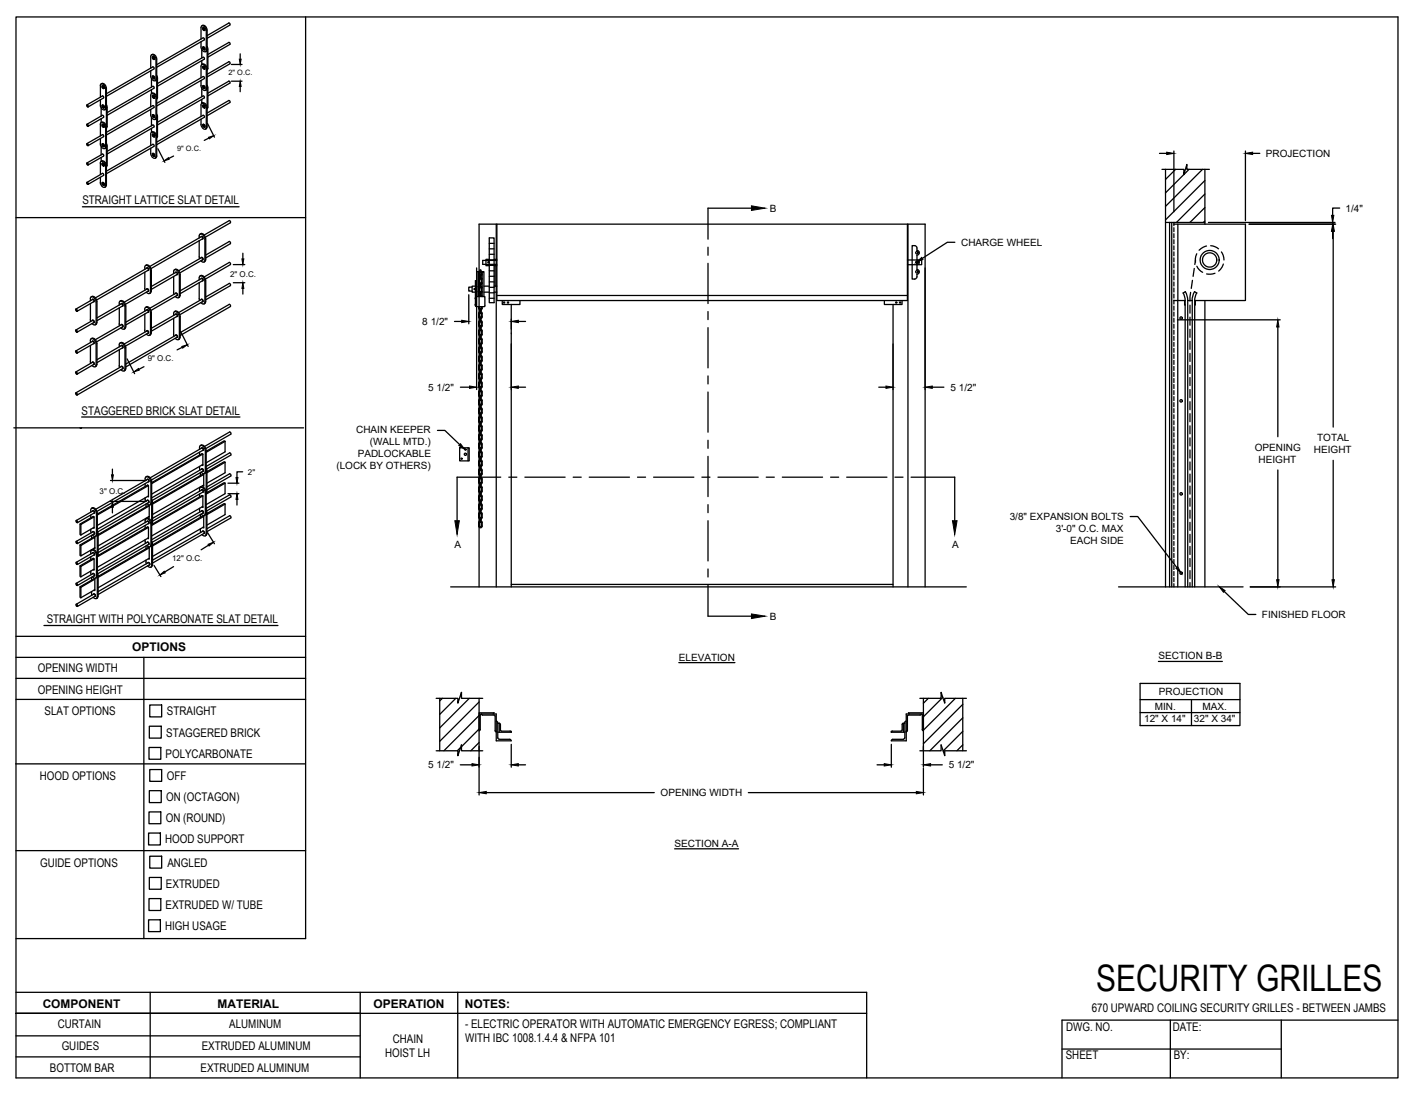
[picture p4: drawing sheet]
<svg xmlns="http://www.w3.org/2000/svg" width="279mm" height="216mm" viewBox="0 0 279 216" stroke-linecap="round" stroke-linejoin="round" font-family="sans-serif">
<defs><g id="words">
<text font-size="7.2" x="216.3" y="195.5">SECURITY GRILLES</text>
<g font-size="2.4">
<text x="16.3" y="40.3">STRAIGHT LATTICE SLAT DETAIL</text>
<text x="16.1" y="81.8">STAGGERED BRICK SLAT DETAIL</text>
<text x="9.2" y="123">STRAIGHT WITH POLYCARBONATE SLAT DETAIL</text>
<text x="26.1" y="128.4">OPTIONS</text>
<text x="7.5" y="132.7">OPENING WIDTH</text>
<text x="7.5" y="136.9">OPENING HEIGHT</text>
<text x="8.8" y="141.2">SLAT OPTIONS</text>
<text x="32.9" y="141.2">STRAIGHT</text>
<text x="32.7" y="149.5">POLYCARBONATE</text>
<text x="32.8" y="145.4">STAGGERED BRICK</text>
<text x="7.9" y="153.9">HOOD OPTIONS</text>
<text x="32.9" y="153.9">OFF</text>
<text x="32.8" y="158.1">ON (OCTAGON)</text>
<text x="32.6" y="166.5">HOOD SUPPORT</text>
<text x="32.7" y="162.3">ON (ROUND)</text>
<text x="7.9" y="171">GUIDE OPTIONS</text>
<text x="33" y="171">ANGLED</text>
<text x="32.7" y="179.4">EXTRUDED W/ TUBE</text>
<text x="32.7" y="175.2">EXTRUDED</text>
<text x="32.6" y="183.6">HIGH USAGE</text>
<text x="8.4" y="198.9">COMPONENT</text>
<text x="11.4" y="202.8">CURTAIN</text>
<text x="42.9" y="198.8">MATERIAL</text>
<text x="45.2" y="202.9">ALUMINUM</text>
<text x="73.7" y="198.9">OPERATION</text>
<text x="91.7" y="198.9">NOTES:</text>
<text x="91.8" y="202.8">- ELECTRIC OPERATOR WITH AUTOMATIC EMERGENCY EGRESS; COMPLIANT</text>
<text x="210.4" y="203.6">DWG. NO.</text>
<text x="215.4" y="199.8">670 UPWARD COILING SECURITY GRILLES - BETWEEN JAMBS</text>
<text x="231.4" y="203.4">DATE:</text>
<text x="12.2" y="207.3">GUIDES</text>
<text x="39.8" y="207.2">EXTRUDED ALUMINUM</text>
<text x="76" y="208.6">HOIST LH</text>
<text x="77.5" y="205.8">CHAIN</text>
<text x="91.8" y="205.7">WITH IBC 1008.1.4.4 &amp; NFPA 101</text>
<text x="210.3" y="209.1">SHEET</text>
<text x="231.6" y="209">BY:</text>
<text x="9.8" y="211.5">BOTTOM BAR</text>
<text x="39.6" y="211.6">EXTRUDED ALUMINUM</text>
</g>
<g font-size="2">
<text x="249.8" y="31">PROJECTION</text>
<text x="151.9" y="41.8">B</text>
<text x="265.5" y="41.7">1/4&quot;</text>
<text x="189.7" y="48.5">CHARGE WHEEL</text>
<text x="83.3" y="64.1">8 1/2&quot;</text>
<text x="84.5" y="77.1">5 1/2&quot;</text>
<text x="187.5" y="77.1">5 1/2&quot;</text>
<text x="70.3" y="85.4">CHAIN KEEPER</text>
<text x="73" y="87.8">(WALL MTD.)</text>
<text x="247.6" y="89">OPENING</text>
<text x="259.3" y="89.5">HEIGHT</text>
<text x="259.9" y="87.1">TOTAL</text>
<text x="66.4" y="92.6">(LOCK BY OTHERS)</text>
<text x="70.6" y="90.2">PADLOCKABLE</text>
<text x="248.3" y="91.4">HEIGHT</text>
<text x="199.2" y="102.7">3/8&quot; EXPANSION BOLTS</text>
<text x="208.3" y="105.1">3'-0&quot; O.C. MAX</text>
<text x="211.1" y="107.4">EACH SIDE</text>
<text x="89.7" y="108.1">A</text>
<text x="187.9" y="108.1">A</text>
<text x="151.9" y="122.4">B</text>
<text x="249" y="122">FINISHED FLOOR</text>
<text x="133.9" y="130.4">ELEVATION</text>
<text x="228.6" y="130.1">SECTION B-B</text>
<text x="228.7" y="137.2">PROJECTION</text>
<text x="225.8" y="142.4">12&quot; X 14&quot;</text>
<text x="227.9" y="140.1">MIN.</text>
<text x="235.6" y="142.4">32&quot; X 34&quot;</text>
<text x="237.3" y="140.1">MAX.</text>
<text x="84.5" y="151.6">5 1/2&quot;</text>
<text x="187.2" y="151.6">5 1/2&quot;</text>
<text x="130.3" y="157.1">OPENING WIDTH</text>
<text x="133.1" y="167.1">SECTION A-A</text>
</g>
<g font-size="1.6">
<text x="45.4" y="54.6">2&quot; O.C.</text>
<text x="29.1" y="71.3">9&quot; O.C.</text>
<text x="48.9" y="93.7">2&quot;</text>
<text x="19.7" y="97.5">3&quot; O.C.</text>
<text x="34" y="110.7">12&quot; O.C.</text>
</g>
<g font-size="1.5">
<text x="45.1" y="14.9">2&quot; O.C.</text>
<text x="34.9" y="29.8">9&quot; O.C.</text>
</g>
</g></defs>
<!-- layer: ANNOTATIONS -->
<g fill="none" stroke="#000" stroke-width=".25">
<path d="M45.7 16h2.1M45.7 12.7h2.1M47.4 10.6v1.1M47.4 17.1v1M31.2 29.4l1.3 2.6M34.2 30.8l-.9 .5M41 24.4l1.3 2.7M41.2 27.2l-.9 .5M228.8 30.3h1.4M231.6 29.8v12M245.7 29.8v13.7M247.2 30.3h1.4"/>
<path d="M46 55.8h2.3M46 52.2h2.3M47.9 50v1.1M47.9 56.9v1.1M92.5 58.2v5.7M94 52.9v24M182.5 52.9v24M188.4 47.8h-1.5l-4.9 3.2M238.4 43.9h25M246.5 44.2h17M263 45.7v1.4M263.1 45.7v38.6"/>
<path d="M264.4 41.1h-1.4v1.4M25.1 70.8l1.5 2.9M28.4 72.4l-1 .5M35.6 65.4l1.5 3M36 68.5l-1.1 .5M89.7 63.4h1.4M90.8 76.4h1.8M100.9 63v2M100.9 67.9v9M102.3 76.4h1.4M102.3 63.4h1.4M173.4 76.4h1.4"/>
<path d="M176.2 67.9v9M184 76.4h2.2M232.3 63.1h20.3M252.1 64.5v21.7M21.8 94.8h7.1M21.8 99h7.1M22.2 92.6v1.1M45 97.4h2.1M45 95.4h2.1M46.8 98.6v1.1M47.9 93.1h-1.1v1.1M86.3 84.9h1.5l2.9 2.8"/>
<path d="M252.1 92.8v21.6M263.1 90.8v23.6M22.2 100.1v1.1M30.4 111.6l1.4 2.2M34.2 111.8l-1.7 1.1M41 105.1l1.3 2.2M41.1 107.6l-1.4 .9M223 101.9h1.5l7.7 10.1M241.6 116.7l4.7 4.6h1.5M246.7 115.8h16.8M133.9 130.8h11.1M225 134.9h19.7v8.3h-19.7z"/>
<path d="M225 138.1h19.7M228.6 130.5h12.6M235.1 138.1v5.1M90.8 150.9h2.3M94.5 147.3v9.6M95.9 156.4h33.2M100.9 146.9v4.5M102.3 150.9h1.4M147.7 156.4h33.1M173.1 150.9h1.4M175.9 146.9v4.5M182.2 147.3v4.1"/>
<path d="M182.2 151.6v5.3M183.6 150.9h2.3M225 140.6h19.7M133.1 167.5h12.6"/>
</g>
<g fill="#000" stroke="#000" stroke-width=".2">
<path d="M47.4 16l.2 1.1h-.4zM47.2 11.7h.4l-.2 1zM32.4 31.8l.8-.7 .2 .3zM41.1 27.1l1.1-.3-.9 .6zM230.2 30l1.4 .3-1.4 .2zM245.7 30.3l1.5-.3v.5zM47.9 55.8l.2 1.1h-.4zM47.7 51.1h.4l-.2 1.1zM180.8 51.8l1.1-1 .2 .4zM263 44.2l.2 1.5h-.5zM262.7 42.5h.5l-.2 1.4zM263.1 44.2l.2 1.5h-.5z"/>
<path d="M26.4 73.4l.9-.7 .2 .3zM35.9 68.4l1.1-.4-1 .7zM91.1 63.2l1.4 .2-1.4 .3zM92.6 76.2l1.4 .2-1.4 .2zM100.9 76.4l1.4-.2v.4zM100.9 63.4l1.4-.2v.5zM174.8 76.2l1.4 .2-1.4 .2zM182.5 76.4l1.5-.2v.4zM252.1 63.1l.3 1.4h-.5zM22 93.7h.4l-.2 1.1zM46.8 97.4l.1 1.2h-.3zM46.6 94.2h.3l-.1 1.2z"/>
<path d="M90.9 87.6l.8 1.1-1.2-.8zM22.2 99l.2 1.1h-.4zM31.5 113.5l.9-.8 .2 .4zM41.1 107.4l1-.4-.8 .8zM232 112.1l.4-.3 .7 1.3zM240.5 115.7l1.2 .8-.3 .4zM251.9 114.4h.5l-.3 1.4zM262.8 114.4h.5l-.2 1.4zM93.1 150.7l1.4 .2-1.4 .3zM94.5 156.4l1.4-.2v.5zM100.9 150.9l1.4-.2v.5zM174.5 150.7l1.4 .2-1.4 .3z"/>
<path d="M180.8 156.2l1.4 .2-1.4 .3zM182.2 150.9l1.4-.2v.5z"/>
</g>
<!-- layer: CHAIN HOIST LH -->
<g fill="none" stroke="#000" stroke-width=".25">
<path d="M229.3 33.4h4.3v1.1l.6-2.1v1h4.4M230 33.4v82.4M232 33.4l-2 2M233.6 34.4l-3.6 3.7M234.6 33.4l-1 1M237.3 33.4l-7.3 7.3M237.7 35.6l-7.7 7.8M237.7 38.3l-5.6 5.6M237.7 33.4v10.8M93.2 56.7h-.7v.7h.7M93.7 57.1h.1M93.8 58.8v.2"/>
<path d="M93.8 56.5h-.6v1.2h.6M93.9 56.4l.1 .1M93.9 58.5h1.8v1.9l-.2 .1M93.9 56.4l-.1-1v5l.1-2.7M94 56.6h.1M94.1 57.6l-.2 .1M94.4 54h.2M94.4 54.1l.3 .3M94.4 55.8l.3 .3M94.4 57.5l.3 .4M94.6 53.8l.1 .4M94.6 55.8l.1 .2"/>
<path d="M94.7 53.5l-.3 .3M94.7 58.2l-.3 .3v-4.9h-.3v4.9M94.7 56.5l-.3 .3M94.7 54.8l-.3 .3M94.7 53.7l-.1 .1M94.7 58.4l-.1 .1M94.7 56.7l-.1 .4h-.2h.2l.1 .6M94.7 54.9l-.1 .5h-.2h.2v.4M94.7 56.3h.2h-.2M94.7 54.6h.2v.4M94.7 55h.2M94.9 57.6h-.2v.9"/>
<path d="M94.9 53.3h-.2v.5h.2M94.9 54.2h-.2v.8M94.9 58.5h.1M94.9 55.9h-.2v.8h.2M94.9 53.7l.1 .1M94.9 58.4l.1 .1M94.9 56.7v1M94.9 54.9l.1 .9M94.9 53.5l.2 .3M94.9 58.2l.2 .3v-4.9h.4v4.9M94.9 56.5l.2 .3M94.9 54.8l.2 .3"/>
<path d="M94.9 54.2v.4h-.2M94.9 57.6v.4h-.2h.2v.5M94.9 53.3v.5M94.9 55.9v.8M95 53.8l-.1 .4M95 55.8l-.1 .2M95.1 54.1l-.2 .3M95.1 57.5l-.2 .4M95.1 55.8l-.2 .3M95.5 57.7h1M95.5 56.5h1M96.4 51.8h.1"/>
<path d="M96.5 51.2h-.6v1.2h.6M96.5 46.9h1v12.8h-1zM96.5 52.4h1M96.5 51.3h1M96.5 58.9h1M96.5 57.8h1M96.5 56.7h1M96.5 55.6h1M96.5 54.5h1M96.5 53.4h1M96.5 50.2h1M96.5 49.1h1"/>
<path d="M96.5 48h1M97.5 51.2h.5M97.5 52.4h.5M97.5 57.7h.5M97.5 56.5h.5M97.7 52.4v4.1M97.9 44.2v71.6M98 44.2v15.1h81v-15.1M98 51.4h-2.7v.8h2.7M98 58.3h81M99.1 59.3v.8h3.5v-.8M174.5 59.3v.8h3.5v-.8"/>
<path d="M179 51.3h2.9v.9h-2.9M179.2 44.2v71.6M180.9 49.4a.48 .48 0 0 1 .5 .5 .48 .48 0 0 1-.5 .5v.9a.48 .48 0 0 1 .5 .5 .48 .48 0 0 1-.5 .4v1a.48 .48 0 0 1 .5 .4 .48 .48 0 0 1-.5 .5v.5l-.2 .4-.7 .1v-6.6h.5l.4 .2v.7M230 43.9h7.7M230.8 43.9v71.9M231.2 43.9v71.9M231.6 44.2h14.1v15.1h-10M231.6 59.3h2.2M231.6 43.9v.6M231.6 44.9v.8M231.6 46.1v.8M231.6 47.3v.8"/>
<path d="M231.6 48.5v.8M231.6 49.7v.8M231.6 50.9v.8M231.6 52.1v.8M231.6 53.3v.8M231.6 54.5v.7M231.6 55.6v.9M231.6 56.8v.8M231.6 58v.8M231.6 59.2v.8M232.4 44.2v71.6M233.7 59.3v.9h.1"/>
<path d="M233.8 59.3v56.5M233.8 59.3l-.1-.8-.3-.7 .5-.2 .4 1 .1 .7M234.4 59.3h.8v56.5M234.4 59.3v56.5M234.9 57.7l-.1 1.7M235.2 59.3l.1-.7 .4-1 .5 .2-.4 .7-.1 .8M235.3 55.3l-.2 1.6M235.6 53l-.2 1.5M235.7 59.3v56.5M235.9 59.3v.9h-.2M235.9 51.3l-.1 .9M236.1 50.1l-.2 1v.6"/>
<path d="M236.2 52.5l.4 .8 .7 .4M237.7 41l-2.9 2.9M237.7 59.3v56.5M237.7 43.6l-.3 .3M238.1 48.6l-.7 .2-.8 .6M238.9 48.5l.8 .2 .7 .4M239.7 53.9l-.9 .2h-.7M241 49.7l.3 .7 .2 .9M241.4 52.1l-.2 .6-.7 .8M93.8 60v.3M93.9 60.4l.1 .1M94 60.5h1.5"/>
<path d="M94.4 75.6l.1 .8 .2 .2M94.4 75.9h.2l.1 .6M94.4 79.1l.1 .8 .2 .2M94.4 72.5h.2l.1 .5M94.4 67v.7M94.4 62.1h.2l.1 .6M94.4 60.5l.1 .5 .2 .2M94.4 63.9h.2l.1 .5M94.4 71.2l.3 .3M94.4 67.7l.3 .3M94.6 75.6v.3h-.2M94.6 79.1v.2h-.2h.2l.1 .6"/>
<path d="M94.6 67v.3h-.2h.2v.4M94.6 60.5l.1 .5M94.6 71.2l.1 .1M94.6 67.7l.1 .2M94.7 73.5a1.02 1.02 0 0 0 0 1.4M94.7 75.3l-.3 .3M94.7 77l-.2 .2-.1 .8 .3 .4M94.7 78.7l-.3 .3M94.7 71.8l-.3 .4 .1 .8 .2 .2M94.7 70.1l-.2 .2-.1 .9M94.7 68.4l-.2 .2-.1 .8 .3 .4M94.7 66.7l-.3 .3"/>
<path d="M94.7 61.5l-.3 .3 .1 .9 .2 .2M94.7 63.2l-.2 .2-.1 .9 .3 .3M94.7 64.9l-.2 .2-.1 .9 .3 .3M94.7 73.7l-.1 .5h-.2h.2l.1 .5M94.7 75.4l-.1 .2M94.7 77.2l-.1 .4h-.2h.2l.1 .6M94.7 78.9l-.1 .1M94.7 70.3l-.1 .4h-.2h.2v.5M94.7 72l-.1 .4h-.2M94.7 68.6l-.1 .4h-.2h.2l.1 .6M94.7 66.8l-.1 .2M94.7 61.7l-.1 .4h-.2"/>
<path d="M94.7 63.4l-.1 .4h-.2M94.7 65.1l-.1 .5h-.2h.2l.1 .5M94.7 76.4v.8h.2M94.7 69.9h.2v.5M94.7 68.2h.2h-.2M94.7 66.5h.2v.4M94.7 66.1v.8h.2M94.7 62.6v.9h.2M94.7 78.5h.2v.5M94.7 79.8v.9M94.7 79.8h.2M94.7 76.4h.2"/>
<path d="M94.7 68.6h.2M94.7 66.1h.2M94.7 61.8h.2M94.7 62.6h.2M94.9 73h-.2v.8h.2M94.9 74.7h-.2v.8h.2M94.9 78.1h-.2v.9h.2M94.9 69.5h-.2v.9h.2M94.9 71.2h-.2v.9h.2M94.9 67.8h-.2v.8M94.9 60.9h-.2v.9M94.9 64.3h-.2v.9h.2"/>
<path d="M94.9 73.7v1M94.9 75.4l.1 .2M94.9 78.9l.1 .1M94.9 77.2v1M94.9 70.3l.1 .9M94.9 72v1M94.9 68.6v1M94.9 66.8l.1 .2M94.9 61.7v1M94.9 65.1v1M94.9 63.4v1M94.9 73.5l.2 .2v.9l-.2 .3"/>
<path d="M94.9 75.3l.2 .3M94.9 78.7l.2 .3M94.9 77l.2 .3v.9l-.2 .2M94.9 70.1l.2 .2v.9M94.9 71.8l.2 .2v.9l-.2 .3M94.9 68.4l.2 .3v.9l-.2 .2M94.9 66.7l.2 .3M94.9 61.5l.2 .2v.8l-.2 .4M94.9 64.9l.2 .4v.8l-.2 .2M94.9 63.2l.2 .4v.8l-.2 .2M94.9 79.8v.4h-.2M94.9 73v.3l-.2 .1h.2v.4"/>
<path d="M94.9 74.7v.4h-.2h.2v.4M94.9 78.1v.4h-.2M94.9 76.4v.4h-.2h.2v.5M94.9 69.5v.4h-.2M94.9 71.2v.4h-.2h.2v.5M94.9 60.9v.4h-.2h.2v.5M94.9 64.3v.4h-.2l.2 .1v.4M94.9 62.6v.4l-.2 .1h.2v.4M94.9 66.1v.4h-.2M94.9 67.8v.8M95 75.6l-.1 .9M95 79.1l-.1 .8"/>
<path d="M95 60.5l-.1 .5M95 67v.7M95 71.2l-.1 .1M95 67.7l-.1 .2M95.1 75.6v.8l-.2 .2M95.1 79.1v.8l-.2 .2M95.1 60.5v.5l-.2 .2M95.1 67v.7M95.1 71.2l-.2 .3M95.1 67.7l-.2 .3M100.9 60.1v55.7M176.2 60.1v55.7"/>
<path d="M231.6 60.4v.8M231.6 61.6v.8M231.6 62.8v.8M231.6 64v.8M231.6 65.2v.8M231.6 66.4v.8M231.6 67.6v.7M231.6 68.7v.8M231.6 69.9v.8M231.6 71.1v.8M231.6 72.3v.8M231.6 73.5v.8"/>
<path d="M231.6 74.7v.8M231.6 75.9v.8M231.6 77.1v.8M231.6 78.3v.8M231.6 79.5v.8M234.8 60.2v1.6M234.8 62.6v1.6M234.8 65v1.6M234.8 67.4v1.5M234.8 69.7v1.6M234.8 72.1v1.6M234.8 74.5v1.6"/>
<path d="M234.8 76.9v1.6M234.8 79.3v1.6M90.7 88.4h1.9v2.6h-1.9zM92.4 88.4v2.6M94.4 89.7h.2l.1 .5M94.4 89.4l.1 .8 .2 .2M94.4 86.2h.2l.1 .6M94.4 92.8l.1 .9 .2 .1M94.4 98.3h.2l.1 .5M94.4 100h.2l.1 .5M94.4 81.5l.3 .3M94.4 84.9l.3 .3"/>
<path d="M94.4 91.8l.3 .3M94.6 89.4v.2h-.2M94.6 92.8v.3h-.2h.2l.1 .6M94.6 81.5l.1 .1M94.6 84.9l.1 .2M94.6 91.8l.1 .1M94.7 80.4l-.2 .2-.1 .9M94.7 82.1l-.2 .2-.1 .9 .3 .3M94.7 83.9l-.2 .1-.1 .9M94.7 90.7l-.2 .2-.1 .9M94.7 89l-.3 .4M94.7 85.6l-.3 .3 .1 .9 .2 .2"/>
<path d="M94.7 87.3a1.02 1.02 0 0 0 0 1.4M94.7 94.2a1.02 1.02 0 0 0 0 1.4M94.7 92.5l-.3 .3M94.7 95.9l-.2 .2-.1 .8 .3 .4M94.7 97.6l-.3 .4 .1 .8 .2 .2M94.7 99.3l-.2 .2-.1 .9 .3 .3M94.7 80.6l-.1 .4h-.2h.2v.5M94.7 82.3l-.1 .5h-.2h.2l.1 .5M94.7 84l-.1 .5h-.2h.2v.4M94.7 90.9l-.1 .5h-.2h.2v.4M94.7 89.2l-.1 .2M94.7 87.5l-.1 .4h-.2h.2l.1 .6"/>
<path d="M94.7 85.8l-.1 .4h-.2M94.7 92.6l-.1 .2M94.7 94.4l-.1 .4h-.2h.2l.1 .6M94.7 96.1l-.1 .4h-.2h.2l.1 .6M94.7 99.5l-.1 .4h-.2M94.7 97.8l-.1 .4h-.2M94.7 83.7h.2h-.2M94.7 95.7h.2h-.2M94.7 94h.2v.4M94.7 98.7v.4l.2 .1h-.2v.4h.2M94.7 97.4h.2h-.2M94.7 80.2h.2v.5"/>
<path d="M94.7 84.1h.2M94.7 80.7h.2M94.7 94.4h.2M94.7 98.7h.2M94.7 97.9h.2M94.9 83.3h-.2v.8M94.9 81.5l-.2 .1v.8h.2M94.9 85h-.2v.9l.2-.1M94.9 88.4h-.2v.9h.2M94.9 90.1h-.2v.9h.2M94.9 86.7h-.2v.9h.2M94.9 92.7h-.2v-.4h.2v.4"/>
<path d="M94.9 95.3h-.2v.8h.2M94.9 93.6h-.2v.8M94.9 91.9h-.2v.4h.2v-.4M94.9 97h-.2v.9M94.9 80.6l.1 .9M94.9 84l.1 .9M94.9 82.3v1M94.9 89.2l.1 .2M94.9 90.9l.1 .9M94.9 87.5v1M94.9 85.8v1M94.9 92.6l.1 .2"/>
<path d="M94.9 96.1v1M94.9 94.4v1M94.9 99.5v1M94.9 97.8v1M94.9 80.4l.2 .2v.9M94.9 83.9l.2 .1v.9M94.9 82.1l.2 .4v.8l-.2 .2M94.9 89l.2 .4M94.9 90.7l.2 .2v.9M94.9 87.3l.2 .3v.9l-.2 .2M94.9 85.6l.2 .3v.9l-.2 .2M94.9 92.5l.2 .3"/>
<path d="M94.9 95.9l.2 .3v.9l-.2 .2M94.9 94.2l.2 .3v.9l-.2 .2M94.9 99.3l.2 .4v.8l-.2 .2M94.9 97.6l.2 .3v.9l-.2 .2M94.9 81.6v.4h-.2h.2v.4M94.9 88.4v.4h-.2h.2v.5M94.9 90.1v.5h-.2h.2v.4M94.9 86.7v.4h-.2h.2v.5M94.9 85v.4h-.2h.2v.5M94.9 93.6v.4h-.2M94.9 83.3v.8M94.9 95.3v.9"/>
<path d="M94.9 97v.9M94.9 98.7v.9M95 89.4l-.1 .8M95 92.8l-.1 .9M95 91.8l-.1 .1M95 81.5l-.1 .1M95 84.9l-.1 .2M95.1 89.4v.8l-.2 .2M95.1 92.8v.9l-.2 .1M95.1 91.8l-.2 .3M95.1 81.5l-.2 .3M95.1 84.9l-.2 .3"/>
<path d="M231.6 80.6v.8M231.6 81.9v.7M231.6 83v.8M231.6 84.2v.8M231.6 85.4v.8M231.6 86.6v.8M231.6 87.8v.8M231.6 89v.8M231.6 90.2v.8M231.6 91.4v.8M231.6 92.6v.7M231.6 93.7v.9"/>
<path d="M231.6 94.9v.8M231.6 96.1v.8M231.6 97.3v.8M231.6 98.5v.8M231.6 99.7v.8M234.8 81.6v1.6M234.8 84v1.6M234.8 86.4v1.6M234.8 88.8v1.6M234.8 91.2v1.6M234.8 93.6v1.5M234.8 95.9v1.6"/>
<path d="M234.8 98.3v1.6M88.9 115.8h101.8M94.4 103.1v.7M94.4 103.8a.35 .35 0 0 0 .4 .4 .35 .35 0 0 0 .3-.4M94.5 115.8v-71.6h88v71.6M94.6 103.1v.3h-.2h.2v.4M94.6 103.8l.2 .2 .2-.2M94.7 102.8l-.3 .3M94.7 101.1a1.02 1.02 0 0 0 0 1.3M94.7 101.2l-.1 .5h-.2h.2l.1 .6M94.7 103l-.1 .1M94.7 102.2v.8h.2"/>
<path d="M94.7 102.2h.2M94.9 100.5h-.2v.8h.2M94.9 101.2v1.1M94.9 103l.1 .1M94.9 101.1l.2 .1v.9l-.2 .3M94.9 102.8l.2 .3M94.9 100.5v.4h-.2h.2v.4M94.9 102.2v.4h-.2h.2v.4M95 103.1v.7M95.1 103.1v.7M100.9 115.3h75.3M220.7 115.8h24.6"/>
<path d="M231.6 100.9v.8M231.6 102.1v.8M231.6 103.3v.8M231.6 104.5v.8M231.6 105.7v.7M231.6 106.8v.8M231.6 108v.8M231.6 109.2v.8M231.6 110.4v.8M231.6 111.6v.8M231.6 112.8v.8M231.6 114v.8"/>
<path d="M231.6 115.2v.6M234.8 100.7v1.6M234.8 103.1v1.6M234.8 105.5v1.5M234.8 107.8v1.6M234.8 110.2v1.6M234.8 112.6v1.6M234.8 115v.8M86.1 137.8h4.2v1l.8-2.2v1.2h4.2M86.8 137.8v10.4M87.3 137.8l-.5 .5M89.9 137.8l-3.1 3.2"/>
<path d="M91.1 136.7h-.1M92.6 137.8l-5.8 5.9M94.5 137.8v10.4M94.5 138.5l-7.7 7.8M181.5 137.8h4.2v-1.2l.7 2.2v-1h4.3M182.2 137.8v10.4M183.2 137.8l-1 1M186 137.6l-3.8 3.9M188.5 137.8l-6.3 6.3M190 139l-7.8 7.8M190 137.8v10.4M86.1 148.2h4.2v.9l.8-2.1v1.2h4.2"/>
<path d="M90.9 147.5l-.7 .7M94.5 141.2l-6.9 7M94.5 143.9l-3.4 3.5M94.5 146.5l-1.6 1.7M95 140.9l-.2 .2-.1 2.9-.2 .2v-3.5h3l-.2 .2M95 140.9h2.9v5.3h3l-.3-.3h-2.1M95 140.9l.2 .2 2.4 .1 .1 3M97.7 144.2l.2 .2M97.9 142.3l.3 .3v3l.3 .3M97.9 144.4h.1M98.2 142.7h.3v1.8M98.2 144.5h2.7"/>
<path d="M98.5 142.7l.2 .2M98.7 144l.3 .3h1.6l.3 .2M98.7 143v1.1M100.9 144.5h.1M175.9 144.5h.1M175.9 144.5h2.6M178.2 142.7l-.2 .3-.1 1.2-1.8 .1-.2 .2M178.5 142.7h-.3v1.8M178.8 142.3l-.3 .3v3l-.3 .3M178.8 144.4h.1M179 144.2l-.2 .2M179 141.4v2.8"/>
<path d="M179.5 140.9l-.2-.2h2.9v3.5M181.5 148.2h4.2v-1.2l.7 2.1v-.9h4.3M181.8 140.9l-.3 .2h-2.3l-.2 .2M181.8 140.9l.2 .2v2.9l.2 .2M181.8 140.9h-3v5.3h-2.9l.3-.3h2M190 141.7l-6.5 6.5M190 144.3l-3.9 3.9M190 147l-1.2 1.2"/>
<circle cx="93.6" cy="57.1" r=".1"/>
<circle cx="96.4" cy="51.8" r=".1"/>
<circle cx="99.5" cy="59.7" r=".12"/>
<circle cx="100.2" cy="59.7" r=".12"/>
<circle cx="176.8" cy="59.7" r=".12"/>
<circle cx="177.6" cy="59.7" r=".12"/>
<circle cx="180.9" cy="53.6" r=".24"/>
<circle cx="180.9" cy="51.8" r=".24"/>
<circle cx="180.9" cy="49.9" r=".24"/>
<circle cx="238.7" cy="51.3" r="1.41"/>
<circle cx="238.7" cy="51.3" r="1.88"/>
<circle cx="233.1" cy="62.8" r=".24"/>
<circle cx="233.1" cy="79.1" r=".24"/>
<circle cx="91.1" cy="90.5" r=".12"/>
<circle cx="91.8" cy="88.7" r=".12"/>
<circle cx="91.8" cy="89.7" r=".22"/>
<circle cx="233.1" cy="97.5" r=".24"/>
<circle cx="233.1" cy="113.1" r=".24"/>
</g>
<path d="M100.9 65.9h.1" fill="none" stroke="#000" stroke-width=".2"/>
<!-- layer: SECTION CUTS -->
<g fill="none" stroke="#000" stroke-width=".25">
<path d="M139.7 48.8v1.6M139.7 52v7.9M148.3 41.1h-8.6v6.1M139.7 61.5v1.6M139.7 64.7v7.9M139.7 74.2v1.6M139.7 77.4v7.9M98.8 94.2h-8.6v8.6M100.4 94.2h1.6M103.6 94.2h7.9M113.1 94.2h1.6M116.3 94.2h7.9"/>
<path d="M125.8 94.2h1.6M129 94.2h7.9M138.5 94.2h1.6M139.7 86.9v1.6M139.7 90.1v7.9M139.7 99.6v1.6M141.7 94.2h7.9M151.2 94.2h1.6M154.4 94.2h7.9M163.9 94.2h1.6M167.1 94.2h7.9M176.6 94.2h1.6"/>
<path d="M179.8 94.2h8.6v8.6M139.7 102.8v7.9M139.7 112.3v1.6M139.7 115.5v6.1h8.6"/>
</g>
<path d="M148.3 40.6l2.7 .5-2.7 .4zM89.7 102.8h.9l-.4 2.7zM187.9 102.8h.9l-.4 2.7zM148.3 121.2l2.7 .4-2.7 .5z" fill="#000" stroke="#000" stroke-width=".2"/>
<!-- layer: DETAILS -->
<g fill="none" stroke="#000" stroke-width=".25">
<path d="M19.8 16.9l.1-.3a.77 .77 0 0 1 .9 .9M19.8 16.9v2.3M19.8 19.7v1M20.1 16.5a.86 .86 0 0 1 .9 .9M20.1 16.5l-.1 .1M20.2 16.9l.3 .2v.4l-.3-.2zM20.2 16.9h.2l.1 .2v.3M20.2 18.9l.2 .2v.2M20.2 18.9l-3.1 1.8M20.2 17l.2 .4zM20.4 19.3l-3 1.8M20.6 17.4l-.1 .1"/>
<path d="M20.8 17.5v3.8M21 17.4v19.1M29.7 11.2l.1-.3a.77 .77 0 0 1 1 .9M29.7 11.2v2.2M29.9 10.8a.73 .73 0 0 1 .8 .1 .73 .73 0 0 1 .2 .8v19.1l-.3 .4M29.9 17.7v.8a.73 .73 0 0 1 .8 .1 .73 .73 0 0 1 .2 .7M29.9 15.5v1.7M30.1 18.8l.3 .2v.4l-.3-.2zM30.1 15l.3 .2v.4l-.3-.2zM30.1 11.2l.3 .2v.3l-.3-.1zM30.1 13.2l-9.1 5.3M30.1 13.2l.3 .1v.3"/>
<path d="M30.2 18.8h-.1M30.2 15h-.1M30.2 11.2h-.1M30.2 18.9l.1 .4zM30.2 15.1l.1 .3zM30.2 11.3l.1 .3zM30.2 18.8l.3 .2-.1 .4M30.2 15l.3 .2-.1 .4M30.2 11.2l.3 .1-.1 .4M30.4 13.6l-9.4 5.4M30.8 19.4l-.1 4.1a.77 .77 0 0 1-1-.9v-1M30.8 11.8l-.1 4a.77 .77 0 0 1-1-.8v-1"/>
<path d="M30.8 19.4l-.1-.3a.72 .72 0 0 0-.9-.6l-.1 2.6M30.9 15.5l-.3 .4M30.9 14.9l.2 .5v3.8l-.2 .4M31.1 16.5l9-5.2 .2 .1v.3l-9.2 5.3M39.7 5.5v-.3a.77 .77 0 0 1 1 .8M39.7 5.4v2.3M39.8 5.1a.73 .73 0 0 1 .8 .1 .73 .73 0 0 1 .3 .7M39.8 19.6v.8l.2-.1M39.8 9.8v1.7M39.8 12v.7h.2M39.8 17.4v1.7M40 12.6a.86 .86 0 0 1 .9 1"/>
<path d="M40 5.5h.3l.1 .1v.4M40 13.1h.3l.1 .2v.3M40 16.9h.3l.1 .2v.3M40 5.5l.3 .2v.3l-.3-.2zM40 9.3l.3 .2v.3l-.3-.2zM40 13.1l.3 .2v.3l-.3-.1zM40 16.9l.3 .2v.4l-.3-.2zM40.1 7.5l-9.2 5.3M40.1 7.5l.2 .1v.3M40.1 5.6l.2 .3zM40.1 9.4l.2 .3zM40.1 13.2l.2 .3z"/>
<path d="M40.1 17l.2 .4zM40.1 9.2l.3 .2v.4M40.1 9.2l-.1 .1M40.3 15.5v-.3l-.2-.1-9.2 5.3M40.3 7.9l-9.4 5.4M40.3 15.5l-9.4 5.4M40.4 17.4l-.1 .1M40.4 13.6l-.1 .1M40.4 9.8h-.1M40.4 6h-.1M40.7 6.1l-.1 4a.77 .77 0 0 1-.9-.8v-1.1M40.7 13.7l-.1 4.1a.77 .77 0 0 1-.9-.9v-1"/>
<path d="M40.7 13.7v-.3a.72 .72 0 0 0-1-.6v2.5M40.9 17.4l-.3 .4M40.9 9.8l-.3 .4M40.9 16.8l.1 .5M40.9 9.2l.1 .5M40.9 6v19.1M41 13.5l-.1 .3M41 9.7v3.8M41 17.3v3.9M45.4 16.4v-.3l-.3-.1-4.1 2.4M45.4 12.6v-.3l-.3-.1-4.2 2.5M45.4 8.8v-.3l-.3-.1-4.1 2.4"/>
<path d="M45.4 4.9v-.2l-.3-.2-4.2 2.5M45.4 8.8l-4.4 2.5M45.4 12.6l-4.5 2.6M45.4 16.4l-4.4 2.5M45.4 5l-4.5 2.6M17.2 20.7l.2 .1v.3l-.3-.1zM17.2 28.4l.2 .1v.2l-.3-.1zM17.2 36l.2 .1v.3l-.3-.1zM17.2 24.5l.2 .1v.3l-.3-.1zM17.2 32.2l.2 .1v.2l-.3-.1zM19.8 20.7v.3a.72 .72 0 0 0 1 .6v-.3M19.8 28.4v.2a.72 .72 0 0 0 1 .6v-.2"/>
<path d="M19.8 24.5l.1-.2a.77 .77 0 0 1 .9 .8M19.8 36v.3a.72 .72 0 0 0 1 .6v-.3M19.8 32.2l.1-.3a.77 .77 0 0 1 .9 .9M19.8 24.6v2.2M19.8 27.3v1.1M19.8 32.2v2.3M19.8 35v1M20 21.2v1.7M20 23.4v.8l.1-.1M20 28.9v1.7M20 31.1v.8l.1-.1M20.1 24.1a.86 .86 0 0 1 .9 .9"/>
<path d="M20.1 31.8a.86 .86 0 0 1 .9 .9M20.2 20.8l.3 .1v.4l-.3-.2zM20.2 28.4l.3 .2v.3l-.3-.1zM20.2 24.6l.3 .1v.4l-.3-.2zM20.2 36l.3 .2v.4l-.3-.2zM20.2 32.2l.3 .2v.3l-.3-.1zM20.2 20.8l.2-.1 .1 .2v.4M20.2 28.4h.2l.1 .1v.5M20.2 24.6l.2-.1 .1 .2v.4M20.2 36h.2l.1 .2v.4M20.2 32.2h.2l.1 .1v.5M20.2 26.6l.2 .1v.3"/>
<path d="M20.2 34.2l.2 .1v.3M20.2 22.8l.2 .1v.2M20.2 30.4l.2 .1v.3M20.2 26.6l-3.1 1.7M20.2 34.2l-3.1 1.8M20.2 22.8l-3.1 1.7M20.2 30.4l-3.1 1.8M20.2 20.9l.2 .3zM20.2 28.5l.2 .3zM20.2 24.7l.2 .3zM20.2 36.2l.2 .3zM20.2 32.3l.2 .3z"/>
<path d="M20.4 27l-3 1.7M20.4 34.6l-3 1.8M20.4 23.2l-3 1.7M20.4 30.8l-3 1.8M20.8 25.1v3.9M20.8 32.8v3.8M20.8 21.6l-.1 .1M20.8 29.2l-.1 .1M20.8 36.9l-.1 .1M21 21.2l-.2 .4M21 28.9l-.2 .3M21 36.5l-.2 .4"/>
<path d="M21 20.6l.1 .6M21 28.3l.1 .5M21.1 25l-.1 .3M21.1 32.6l-.1 .3M21.1 29.9l9-5.2 .3 .1v.3l-9.3 5.3M21.1 22.2l9-5.2 .3 .2v.2l-9.3 5.4M21.1 21.2v3.8M21.1 28.8v3.8M29.9 25.3v.8a.73 .73 0 0 1 .8 .1 .73 .73 0 0 1 .2 .8M29.9 23.2v1.6M30.1 30.3l.3 .2v.3l-.3-.1zM30.1 26.5l.3 .2v.3l-.3-.2z"/>
<path d="M30.1 22.7l.3 .1v.4l-.3-.2zM30.1 20.8l-9.1 5.3M30.1 28.5l-9.1 5.3M30.1 28.5l.3 .1v.3M30.1 20.8l.3 .2v.2l-9.4 5.4M30.2 30.3h-.1M30.2 26.5h-.1M30.2 22.6l-.1 .1M30.2 30.4l.1 .3zM30.2 26.6l.1 .3zM30.2 22.8l.1 .3zM30.2 30.3l.3 .1v.4"/>
<path d="M30.2 26.5l.3 .1-.1 .4M30.2 22.6l.3 .2v.4M30.4 28.9l-9.4 5.4M30.5 30.8l-.1 .1M30.5 23.2h-.1M30.8 27.1l-.1 4a.77 .77 0 0 1-1-.8v-1M30.8 27l-.1-.2a.72 .72 0 0 0-.9-.6l-.1 2.5M30.9 28l9.2-5.2 .2 .1v.2l-9.4 5.5M30.9 23.1l-.3 .5M30.9 22.6l.2 .5M31.1 23.1v3.8l-.2 .3M31.1 24.1l9-5.2 .2 .2v.2l-9.2 5.4"/>
<path d="M39.7 23.5a1.87 1.87 0 0 0 .3 1.8l.4 .2 .3-.4M40 20.3a.86 .86 0 0 1 .9 .9M40 20.8l.3-.1 .1 .2v.4M40 24.6l.3-.1 .1 .2v.4M40 20.8l.3 .1v.4l-.3-.2zM40 24.6l.3 .1v.4l-.3-.2zM40.1 20.9l.2 .3zM40.1 24.7l.2 .3zM40.4 25.1h-.1M40.4 21.3h-.1M40.7 21.3v3.8M40.7 21.3v-.2a.72 .72 0 0 0-1-.6v2.5"/>
<path d="M40.9 25l-.3 .5M41 21.2l-.1 .3M45.4 20.2v-.2l-.3-.2-4.2 2.5M45.4 20.2l-4.5 2.6M17.8 59l.2-.4a.95 .95 0 0 1 .9 1l.1 4.2a.37 .37 0 0 1-.3 .3 .37 .37 0 0 1-.4-.1l-.2-.2M17.8 59v.4M17.8 59.9v3.2M18 58.6a.81 .81 0 0 1 .8 .1 .81 .81 0 0 1 .3 .8M18.2 59.1a.26 .26 0 0 1 .4 .1 .26 .26 0 0 1-.2 .4M18.3 59.1l.2 .1v.3M18.3 59.1l-3.3 1.9M18.5 59.5l-3.3 1.9"/>
<path d="M18.8 58.8l10.2-5.9 .2 .1v.3l-10.1 5.9M19.1 59.5v4.1M23.5 59.8l.2-.4a.95 .95 0 0 1 .9 1M23.5 59.8v.4M23.8 59.4a.98 .98 0 0 1 1 1v4.1l-.3 .5M23.9 59.4h-.2M23.9 60v-.1a.26 .26 0 0 1 .4 .2 .26 .26 0 0 1-.2 .3M28.6 52.8l.1-.4a.99 .99 0 0 1 1 1l-.1 4.3-.4 .2-.3-.2M28.6 53.7v3.5M28.6 52.8v.3M28.7 52.4l.2-.1a.95 .95 0 0 1 .9 1l.1 4.1M28.9 57.1l.1-.1a.27 .27 0 0 1 .3 .2 .27 .27 0 0 1-.1 .3"/>
<path d="M28.9 53l.1-.1a.27 .27 0 0 1 .3 .1 .27 .27 0 0 1-.1 .4M29.2 57.4v-.2l-.2-.2-4.5 2.6M29.3 57.4l-4.5 2.6M29.8 57.4l-.3 .5M34.2 57.7l.1 .4M34.2 53.6l.2-.4a.95 .95 0 0 1 1 1v4.2M34.3 53.6v.4M34.3 54.6v3.1M34.4 53.3l.2-.1a.95 .95 0 0 1 .9 1M34.6 57.9a.27 .27 0 0 1 .4 .1 .27 .27 0 0 1-.1 .4M34.6 53.8v-.1a.27 .27 0 0 1 .4 .2 .27 .27 0 0 1-.1 .3M34.7 57.9l.2 .1v.3"/>
<path d="M34.7 53.7l.2 .2v.3l-5 2.9M34.7 57.9l-5.1 2.9M34.7 53.7l-4.8 2.8M34.9 58.3l-5.1 3M35.4 58.4l-.3 .4-.5-.3M35.5 58.3l-.3 .5M35.6 57.4l4.1-2.4 .3 .1v.3l-4.4 2.6M35.6 54.2v4.1M39.3 47l.2-.8a.95 .95 0 0 1 .9 1v4.3l-.4 .2-.4-.2M39.3 47.5l.1 3.5M39.3 55.8l.1 3.5M39.3 54.8v.4"/>
<path d="M39.3 54.8l.2-.3a.95 .95 0 0 1 .9 1v4.3l-.4 .2-.4-.3M39.6 54.4a.98 .98 0 0 1 1 1v4.1l-.2 .4M39.6 46.1a.95 .95 0 0 1 1 1M39.6 54.4l-.1 .1M39.6 46.1l-.1 .1M39.7 59.1a.3 .3 0 0 1 .3 .1 .3 .3 0 0 1 0 .4h-.1M39.7 46.8v-.1a.27 .27 0 0 1 .3 .1 .27 .27 0 0 1-.1 .4M39.7 50.9v-.1a.26 .26 0 0 1 .3 .2 .26 .26 0 0 1-.1 .3M39.7 55a.26 .26 0 0 1 .3 .1 .26 .26 0 0 1-.1 .3M39.7 50.8l.3 .2v.3l-4.5 2.5M39.7 46.7l.3 .1v.3l-10.2 5.9M39.8 46.7l-10.2 5.9"/>
<path d="M39.8 50.8l-4.5 2.6M40 59.5l-4.5 2.6M40 59.5v-.3l-.3-.1-4.4 2.6M40.4 59.9l-.1 .1M40.4 51.6l-.1 .1M40.6 47.1v4.1l-.2 .4M45.2 55.9l.2 .2 .1 .3M45.2 51.8l.2 .1 .1 .3M45.2 47.7l.2 .1 .1 .3M45.2 43.5l.2 .2 .1 .3M45.2 47.7l-4.6 2.6M45.2 55.9l-4.6 2.7"/>
<path d="M45.2 43.5l-4.9 2.9M45.2 51.8l-4.9 2.9M45.5 44l-5 2.8M45.5 48.1l-4.9 2.8M45.5 52.2l-5 2.9M45.5 56.4l-4.9 2.8M15 61l.2 .1v.3l-.2-.1zM15 69.2l.2 .2v.3l-.2-.2zM15 77.5l.2 .2v.2l-.2-.1zM15 65.1l.2 .2v.2l-.2-.1zM15 73.4l.2 .1v.3l-.2-.1zM15 77.5l9-5.2 .2 .2v.2l-9 5.3"/>
<path d="M17.8 63.1l.1 .3M17.8 67.2l.2-.4a.99 .99 0 0 1 1 1.1l-.1 4.3-.4 .2-.4-.3M17.8 71.4l.1 .3M17.8 67.2v.4M17.8 68.2v3.2M18 66.9a.72 .72 0 0 1 1.1 .6v.3M18.2 63.3v-.1a.26 .26 0 0 1 .4 .1 .26 .26 0 0 1-.2 .4M18.2 71.5a.27 .27 0 0 1 .4 .1 .27 .27 0 0 1-.2 .4M18.2 67.4a.27 .27 0 0 1 .4 .1 .27 .27 0 0 1-.2 .3M18.3 63.2l.2 .2v.2l-3.3 2M18.3 67.3l.2 .2v.3l-3.3 1.9M18.3 71.5l.2 .1v.3"/>
<path d="M18.3 67.4l-3.3 1.9M18.3 63.2l-3.3 1.9M18.3 71.5l-3.3 1.9M18.5 71.9l-3.3 1.9M18.8 67l5.2-2.9 .2 .1v.3l-5.1 3M19.1 63.6l-.3 .5M19.1 71.9l-.3 .5M19.1 62.7l4.9-2.8 .2 .2v.3l-5.1 2.9M19.1 67.8v4.1M23.5 72.2l.1 .3M23.5 68.5l.2-.8a.95 .95 0 0 1 .9 1M23.5 60.7l.1 3.6"/>
<path d="M23.5 69v3.2M23.8 67.6a.95 .95 0 0 1 1 1v4.1l-.2 .4M23.9 67.6l-.2 .1M23.9 68.3v-.1a.27 .27 0 0 1 .4 .1 .27 .27 0 0 1-.2 .4M23.9 72.4v-.1a.27 .27 0 0 1 .4 .2 .27 .27 0 0 1-.2 .3M23.9 64.1a.26 .26 0 0 1 .4 .1 .26 .26 0 0 1-.2 .3M24 68.2l.2 .1v.3l-5.1 3M24 68.2l-4.9 2.8M24.5 67.9l4.5-2.6 .2 .1v.3l-4.4 2.6M24.6 72.8l-.2 .4-.6-.3M24.6 64.6l-.2 .4-.6-.3M24.7 60.5v4.1"/>
<path d="M24.7 68.7v4.2M24.7 73.1l-.2 .1M28.6 61.4l.1-.7a.95 .95 0 0 1 1 1v4.1l-.3 .4-.5-.3M28.6 62v3.5M28.7 60.7l.2-.1a.95 .95 0 0 1 .9 1M28.9 61.2h.1a.27 .27 0 0 1 .3 .1 .27 .27 0 0 1-.1 .3M28.9 65.3h.1a.26 .26 0 0 1 .3 .1 .26 .26 0 0 1-.1 .4M29 61.1l.2 .2v.3l-4.4 2.5M29 61.2l-4.2 2.4M29.7 66.1l-.2 .1M29.9 61.6l-.1 4.1-.1 .4M34.2 66l.1 .3"/>
<path d="M34.2 61.9l.2-.4a.95 .95 0 0 1 1 1M34.3 61.9v.4M34.3 62.8v3.2M34.4 61.5l.2-.1a.95 .95 0 0 1 .9 1M34.6 66.2v-.1a.27 .27 0 0 1 .4 .2 .27 .27 0 0 1-.1 .3M34.6 62.1v-.1a.27 .27 0 0 1 .4 .1 .27 .27 0 0 1-.1 .4M34.7 66.1l.2 .2v.3l-10.1 5.8M34.7 62l.2 .1v.3l-5 3M34.7 62l-4.8 2.8M34.7 66.1l-9.9 5.7M35.4 62.5l-.1 4.3-.4 .2-.3-.2M35.4 66.9l-.2 .1"/>
<path d="M35.5 66.5l-.1 .4M35.6 62.4v4.2M45.2 60.1l.2 .1 .1 .3M45.2 60.1l-9.6 5.5M45.5 60.5l-9.9 5.7M15.8 84.5h.2M16.1 84.5h-.1M28.6 94.9l.2-.8a.95 .95 0 0 1 1 1M28.6 98.3l.1 .6M28.6 95.4v.6M28.8 94.1a.72 .72 0 0 1 1.1 .7v16.8l-.2 .4-.6-.3M28.8 99.5v.5"/>
<path d="M29 98.8v-.1a.27 .27 0 0 1 .4 .2 .27 .27 0 0 1-.2 .3M29 94.7v-.1a.27 .27 0 0 1 .4 .1 .27 .27 0 0 1-.2 .4M29.1 98.7l.2 .2v.3M29.1 94.6l.2 .1v.3M29.1 94.6l-10.2 5.9M29.1 98.7l-9.9 5.8M29.1 98l.2 .1v-2.3l-.2-.1-9.9 5.8M29.3 95.8l-10.1 5.8M29.3 97.9l-10.1 5.8M29.3 95l-10.2 5.9M29.3 99.2l-10 5.8M29.4 99.8v2.3l-.1-.1"/>
<path d="M29.4 99.8h-.1l-9.9 5.7M29.4 99.8l-10 5.9M29.6 94.3l10.2-5.9 .3 .1v.3l-10.2 5.9M29.8 99.2l-.3 .4-.5-.2M29.8 95.1v4.2M29.9 98.5l.2 .6v4.1l-.2 .4M29.9 99.1v.1M29.9 99.2l-.3 .4M29.9 99.4h.1M39.4 88.7l.1-.8a.95 .95 0 0 1 1 1v4.2a.34 .34 0 0 1-.5 .3l-.3-.2M39.4 96.9l.1-.7a.98 .98 0 0 1 1 1v4.3l-.4 .2-.4-.2M39.4 89.2v.6"/>
<path d="M39.4 92.1v.3M39.4 97.5v.6M39.4 92.4v.3M39.5 87.9a.72 .72 0 0 1 1.1 .7l.1 .3M39.5 96.1v.1l.2-.1M39.5 93.3v.7M39.7 96.1a.95 .95 0 0 1 1 1M39.7 88.5l.1-.1a.27 .27 0 0 1 .3 .1 .27 .27 0 0 1-.1 .4M39.7 92.6l.1-.1a.27 .27 0 0 1 .3 .2 .27 .27 0 0 1-.1 .3M39.7 96.7h.1a.27 .27 0 0 1 .3 .1 .27 .27 0 0 1-.1 .4M39.8 96.7l.3 .1v.3l-10 5.7M39.8 96.7l-9.7 5.6"/>
<path d="M40 95.8l.2 .1v-2.2l-.2-.1-9.9 5.7M40 89.6l-10.1 5.8M40 89.6v2.3l-.1-.1M40 97.9v2.2l-.1-.1M40 97.9l-.1-.1-9.8 5.6M40 89.6l-.1-.1-10 5.8M40 97.9l-10.1 5.8M40 91.7l-10.1 5.8M40 99.9l-10.1 5.9M40.1 93v-.3l-.3-.2-9.9 5.8M40.1 93l-10.1 5.8M40.2 93.7l-10.1 5.8"/>
<path d="M40.2 95.7l-10.1 5.8M40.4 88.1l4.9-2.9 .2 .2v.3l-4.9 2.8M40.5 93.4l-.2 .1M40.7 93l-.2 .3M40.7 97.1h.1M40.7 92.3l.1 .6v4.1l-.1 .4M40.7 93.2h.1M40.7 88.9v16.5M40.8 96.1l4.5-2.6 .2 .1v.3l-4.7 2.8M44.4 87.1l-.2-.1-3.5 2M44.4 91.2l-.2-.1-3.4 2M44.4 95.4l-.2-.1-3.4 1.9"/>
<path d="M44.4 99.5l-.2-.1-3.4 1.9M44.4 87.1v2.1l-3.7 2.1M44.4 91.2v2.1l-3.6 2.1M44.4 95.4v2l-3.7 2.2M44.4 99.5v2.1l-3.6 2M44.4 91.2l-3.6 2.1M44.4 99.5l-3.6 2.1M44.4 95.4l-3.7 2.1M44.4 87.1l-3.7 2.2M45.5 89.8v-.3l-.2-.1-4.6 2.7M45.6 89.8l-4.8 2.8M15 102.7l.3 .2v.2l-.3-.1z"/>
<path d="M15 111l.3 .1v.3l-.3-.2zM15 119.2l.3 .2v.3l-.3-.2zM15 106.8l.3 .2v.3l-.3-.2zM15 115.1l.3 .2v.2l-.3-.1zM15 102.7l3.3-1.9 .3 .1v.3l-3.3 1.9M15 106.8l3.3-1.9 .3 .2v.3l-3.3 1.9M15 115.1l3.3-1.9 .3 .1v.3l-3.3 1.9M15 119.3l3.5-2.1 .2 .2v.3l-3.4 2M15.8 115.8l2.8-1.6 .1 .1v2.3l-.1-.1M16 103.5l-.2-.1v2.1l.2 .1M16 107.7l-.2-.2v2.1l.2 .1M16 111.8l-.2-.1v2l.2 .1"/>
<path d="M16 115.9l-.2-.1v2.1l.2 .1M17.9 101.1l.2-.8a.95 .95 0 0 1 .9 1v4.2a.32 .32 0 0 1-.4 .3l-.4-.2M17.9 112.7l.1 .7M17.9 101.6v.6M17.9 104.5v.3M17.9 108.9v.4M17.9 109.9v.5M17.9 104.8l.1 .3M17.9 108.9l.2-.3a.95 .95 0 0 1 .9 1M18.1 116.8v.6M18.1 108.5v.1l.1-.1M18.1 105.7v.5"/>
<path d="M18.1 113.9v.6M18.2 100.2a.95 .95 0 0 1 1 1v16.6a.37 .37 0 0 1-.2 .3 .37 .37 0 0 1-.4-.1l-.2-.1M18.2 108.5a.95 .95 0 0 1 1 1M18.2 100.2l-.1 .1M18.3 100.9v-.1a.3 .3 0 0 1 .3 .2 .3 .3 0 0 1 0 .3h-.1M18.3 105v-.1a.26 .26 0 0 1 .3 .2 .26 .26 0 0 1-.1 .3M18.3 113.3v-.1a.27 .27 0 0 1 .3 .1 .27 .27 0 0 1-.1 .4M18.3 109.1a.27 .27 0 0 1 .3 .1 .27 .27 0 0 1-.1 .4M18.4 104.2l.2 .1v-2.3l-2.6 1.5v2.1M18.4 112.4l.2 .1v-2.2l-2.6 1.5v2M18.4 117.3l.1-.1a.27 .27 0 0 1 .3 .2 .27 .27 0 0 1-.1 .3M18.6 104.1l-2.6 1.5"/>
<path d="M18.6 102l-.2-.1-2.6 1.5M18.6 112.3l-2.6 1.5M18.6 110.3l-.2-.1-2.6 1.5M18.6 109.5l-3.3 1.9M18.6 109.5v-.3l-.3-.1-3.3 1.9M18.7 108.1l-2.7 1.6v-2l2.7-1.7v2.3l-.1-.1M18.7 114.3l-2.7 1.6v2.1M18.7 106h-.1l-2.8 1.5M18.7 116.4l-2.7 1.6M19 113.7l-.2 .4-.6-.3M19 109.6v4.1M19 105.7l-.1 .1"/>
<path d="M19 114l-.1 .1M19.2 105.3l-.2 .4M19.2 113.6h.1M19.2 113.6l-.2 .4M19.2 109.5h.1M19.2 113l.1 .5M19.2 104.7l.1 .6M19.2 105.6h.1M19.2 113.8h.1M19.3 117.7l-.3 .4M19.3 109.4l-.1 .4M19.4 105.3v4.1"/>
<path d="M19.4 113.5v4.2M28.6 103.1l.2-.7a.95 .95 0 0 1 1 1M28.6 103.7v.6M28.6 106.5v.4M28.6 106.9l.1 .3M28.8 110.6l.1 .7M28.8 102.3h.2M28.8 107.7v.6M29 102.3a1.02 1.02 0 0 1 .9 1M29 102.9a.27 .27 0 0 1 .4 .1 .27 .27 0 0 1-.2 .4M29 107.1v-.1a.26 .26 0 0 1 .4 .1 .26 .26 0 0 1-.2 .4M29.1 107l.2 .2v.2"/>
<path d="M29.1 102.9l.2 .1v.3M29.1 102.9l-9.7 5.6M29.1 107l-9.9 5.7M29.1 106.2l.2 .1v-2.2l-.2-.1-9.8 5.6M29.2 111.1v-.1a.27 .27 0 0 1 .3 .2 .27 .27 0 0 1-.1 .3M29.3 106.2l-10.1 5.8M29.3 104.1l-10.1 5.8M29.3 103.3l-9.9 5.8M29.3 107.4l-10 5.8M29.4 108.1v2.3l-.1-.1M29.4 108.1l-.1-.1-9.9 5.7M29.4 101.9l-10 5.8"/>
<path d="M29.4 108.1l-10 5.8M29.4 110.2l-10 5.8M29.5 111.5l-10.1 5.8M29.5 111.5v-.3l-.3-.2-9.8 5.8M29.8 107.5l-.3 .4-.5-.3M29.8 103.4v4.1M29.9 106.8l.2 .5v4.2l-.2 .3M29.9 107.4v.2l-.3 .3M29.9 106.5l9.9-5.7 .3 .1v.3l-10.1 5.8M29.9 111.8l-.1 .1M30.1 110.6l9.9-5.8 .2 .2v.3l-10.1 5.8M39.4 100.3v.7"/>
<path d="M39.5 104.4l.1 .7M39.5 101.5v.6M39.7 100.9l.1-.1a.26 .26 0 0 1 .3 .1 .26 .26 0 0 1-.1 .4M39.9 104.9l.1-.1a.26 .26 0 0 1 .3 .2 .26 .26 0 0 1-.1 .3M40.2 104l-10.1 5.8M40.2 101.9l-.2-.1-9.9 5.7M40.2 101.9v2.3l-.2-.1M40.2 101.9l-10.1 5.8M40.7 101.2h.1M40.7 105.4l-.3 .4-.6-.3M40.7 101.2l-.4 .5M40.7 100.6l.1 .6v4.1"/>
<path d="M40.7 100.3l4.6-2.6 .2 .1v.3l-4.7 2.7M40.7 101.5h.1M40.8 105.3l-.3 .4M40.8 104.4l4.5-2.6 .2 .1v.3l-4.7 2.7"/>
</g>
<!-- layer: TITLE BLOCK -->
<g fill="none" stroke="#000" stroke-width=".25">
<path d="M3.2 3.3h272.6v209.4h-272.6zM60.3 3.3v181.9h-57.1M3.2 42.9h57.1M16.3 40.8h30.9M2.7 84.4h57.2M16.1 82.3h31.2M3.2 133.9h57.1M3.2 138h57.1M3.2 129.7h57.1M3.2 125.6h57.1M8.7 123.4h46.1M28.4 129.7v55.5"/>
<path d="M29.5 139.1h2.4v2.4h-2.4zM3.1 150.7h57.1M29.4 147.5h2.3v2.3h-2.3zM29.5 143.3h2.3v2.4h-2.3zM29.5 156h2.3v2.4h-2.3zM29.5 151.9h2.4v2.3h-2.4zM3.2 167.9h57.1M29.3 164.4h2.3v2.4h-2.3zM29.4 160.2h2.3v2.4h-2.3zM29.4 177.3h2.3v2.4h-2.3zM29.5 173.2h2.3v2.3h-2.3zM29.5 169h2.4v2.3h-2.4z"/>
<path d="M3.2 195.8h167.8v16.9M29.3 181.5h2.3v2.4h-2.3zM29.6 195.8v16.9M71.1 200h-67.9h167.8M71.1 195.8v16.9M90.3 195.8v16.9M3.2 208.6h67.9M3.2 204.4h67.9M209.6 207h43.2M230.9 201.3v11.4M252.8 201.3v11.4M275.8 201.3h-66.2v11.4"/>
</g>
<use href="#words"/>
</svg>
